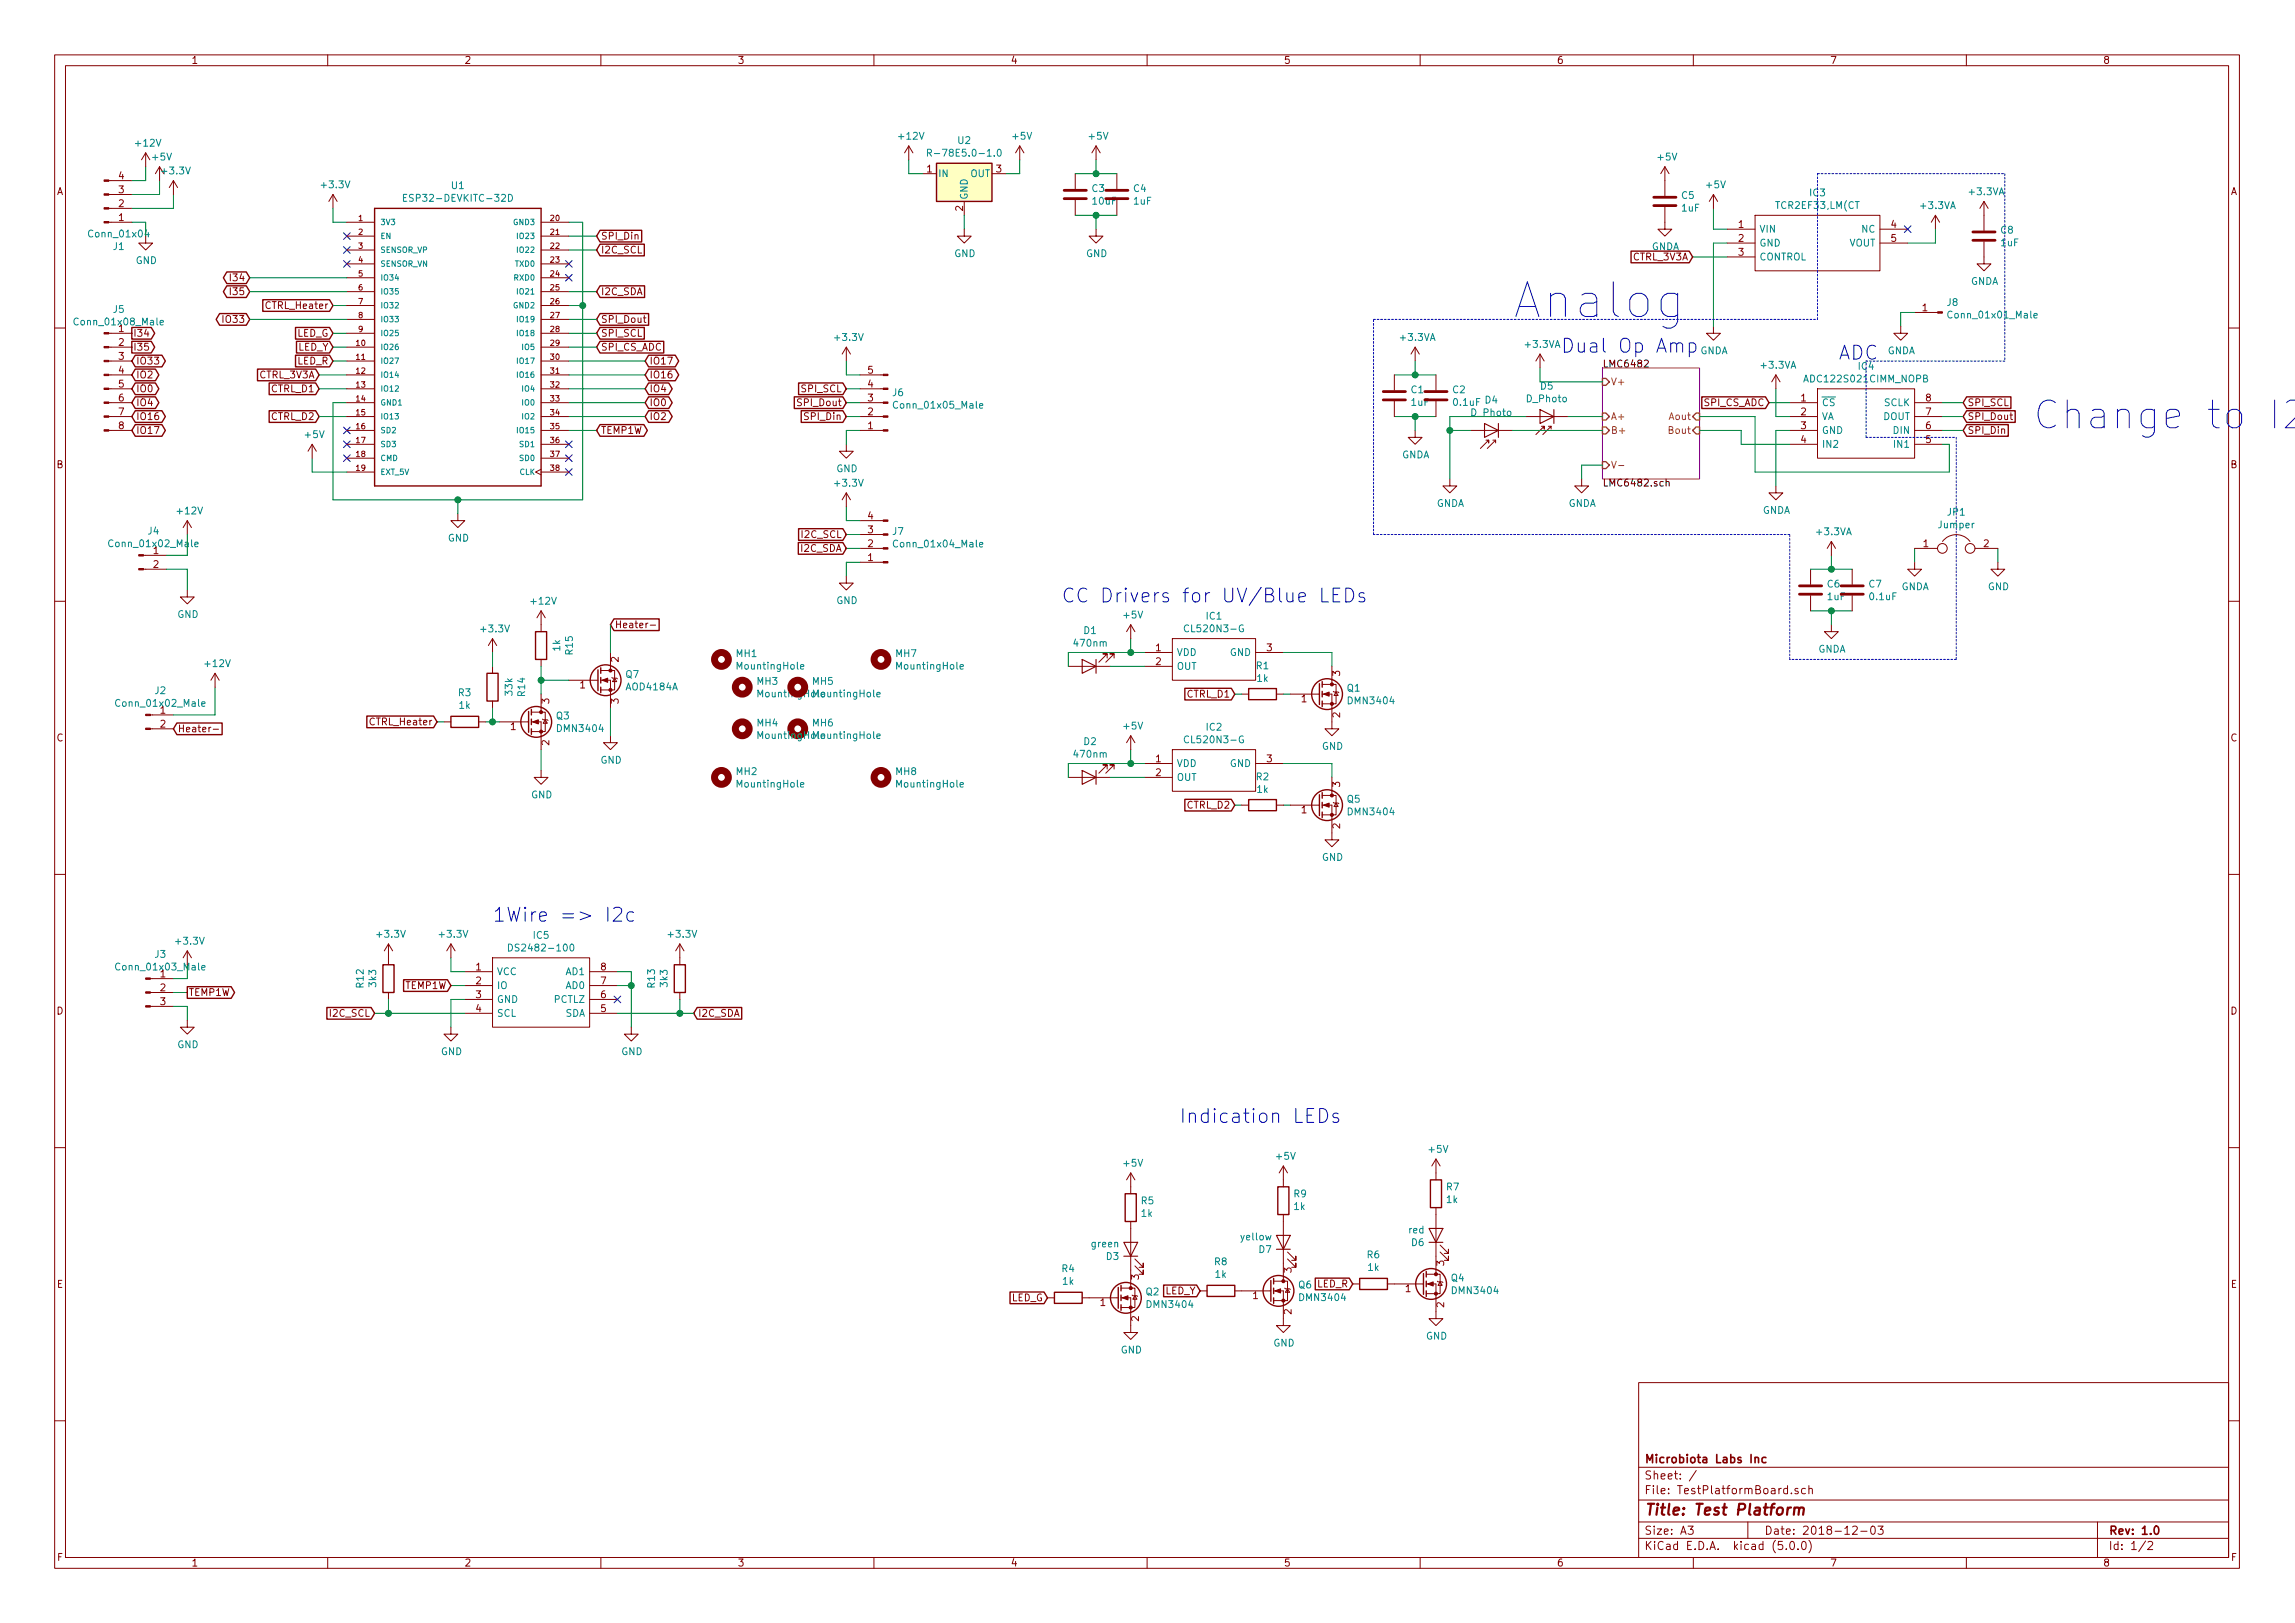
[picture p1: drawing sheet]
<svg xmlns="http://www.w3.org/2000/svg" width="420mm" height="297mm" viewBox="0 0 420 297" stroke-linecap="round" stroke-linejoin="round" font-family="sans-serif">
<defs><g id="words">
<text font-size="8.8" fill="#0000c2" x="276.9" y="58.2">Analog</text>
<text font-size="7.1" fill="#0000c2" x="372.1" y="78.5">Change to I2C p</text>
<g font-size="3.5" fill="#0000c2">
<text x="285.8" y="64.6">Dual Op Amp</text>
<text x="336.5" y="65.8">ADC</text>
<text x="194.3" y="110.3">CC Drivers for UV/Blue LEDs</text>
<text x="90.2" y="168.7">1Wire =&gt; I2c</text>
<text x="215.9" y="205.5">Indication LEDs</text>
</g>
<text font-size="2.8" fill="#840000" x="301" y="277.3">Title: Test Platform</text>
<g font-size="2.1" fill="#840000">
<text x="301" y="267.8">Microbiota Labs Inc</text>
<text x="301" y="273.5">File: TestPlatformBoard.sch</text>
<text x="301" y="270.8">Sheet: /</text>
<text x="301" y="280.9">Size: A3</text>
<text x="323" y="280.9">Date: 2018-12-03</text>
<text x="386" y="280.9">Rev: 1.0</text>
<text x="301" y="283.7">KiCad E.D.A. kicad (5.0.0)</text>
<text x="386" y="283.7">Id: 1/2</text>
</g>
<g font-size="1.8" fill="#840000">
<text x="35" y="11.7">1</text>
<text x="85" y="11.7">2</text>
<text x="135" y="11.7">3</text>
<text x="185" y="11.7">4</text>
<text x="235" y="11.7">5</text>
<text x="285" y="11.7">6</text>
<text x="335" y="11.7">7</text>
<text x="385" y="11.7">8</text>
<text x="10.4" y="35.7">A</text>
<text x="21.7" y="35.4">3</text>
<text x="21.7" y="32.8">4</text>
<text x="169.7" y="31.6">1</text>
<text x="182.4" y="31.6">3</text>
<text x="408.4" y="35.7">A</text>
<text x="21.7" y="40.4">1</text>
<text x="21.7" y="37.9">2</text>
<text x="176.3" y="38.6" transform="rotate(-90 176.3 38.6)">2</text>
<text x="318.3" y="41.7">1</text>
<text x="346.2" y="41.7">4</text>
<text x="110" y="43.9">SPI_Din</text>
<text x="110" y="46.4">I2C_SCL</text>
<text x="299" y="47.7">CTRL_3V3A</text>
<text x="318.3" y="44.3">2</text>
<text x="318.3" y="46.8">3</text>
<text x="346.2" y="44.3">5</text>
<text x="42.5" y="51.5">I34</text>
<text x="41.1" y="59.1">IO33</text>
<text x="42.5" y="54">I35</text>
<text x="49" y="56.6">CTRL_Heater</text>
<text x="110" y="59.1">SPI_Dout</text>
<text x="110" y="54">I2C_SDA</text>
<text x="351.9" y="57">1</text>
<text x="21.7" y="60.8">1</text>
<text x="21.7" y="63.3">2</text>
<text x="21.7" y="65.8">3</text>
<text x="24.4" y="61.6">I34</text>
<text x="24.4" y="64.2">I35</text>
<text x="54.3" y="61.6">LED_G</text>
<text x="54.5" y="64.2">LED_Y</text>
<text x="110" y="64.2">SPI_CS_ADC</text>
<text x="110" y="61.6">SPI_SCL</text>
<text x="21.7" y="68.4">4</text>
<text x="21.7" y="70.9">5</text>
<text x="24.9" y="66.7">IO33</text>
<text x="24.9" y="69.3">IO2</text>
<text x="24.9" y="71.8">IO0</text>
<text x="47.5" y="69.3">CTRL_3V3A</text>
<text x="49.7" y="71.8">CTRL_D1</text>
<text x="54.4" y="66.7">LED_R</text>
<text x="118.9" y="66.7">IO17</text>
<text x="118.9" y="69.3">IO16</text>
<text x="118.9" y="71.8">IO4</text>
<text x="146.8" y="71.8">SPI_SCL</text>
<text x="158.9" y="70.9">4</text>
<text x="158.9" y="68.4">5</text>
<text x="21.7" y="73.5">6</text>
<text x="21.7" y="76">7</text>
<text x="24.9" y="76.9">IO16</text>
<text x="24.9" y="74.3">IO4</text>
<text x="49.7" y="76.9">CTRL_D2</text>
<text x="118.9" y="74.3">IO0</text>
<text x="118.9" y="76.9">IO2</text>
<text x="146.3" y="74.3">SPI_Dout</text>
<text x="147.5" y="76.9">SPI_Din</text>
<text x="158.9" y="76">2</text>
<text x="158.9" y="73.5">3</text>
<text x="312" y="74.3">SPI_CS_ADC</text>
<text x="329.7" y="73.5">1</text>
<text x="329.7" y="76">2</text>
<text x="352.6" y="76">7</text>
<text x="352.6" y="73.5">8</text>
<text x="360.2" y="74.3">SPI_SCL</text>
<text x="360.2" y="76.9">SPI_Dout</text>
<text x="21.7" y="78.5">8</text>
<text x="24.9" y="79.4">IO17</text>
<text x="110" y="79.4">TEMP1W</text>
<text x="158.9" y="78.5">1</text>
<text x="329.7" y="78.5">3</text>
<text x="329.7" y="81.1">4</text>
<text x="352.6" y="81.1">5</text>
<text x="352.6" y="78.5">6</text>
<text x="360.2" y="79.4">SPI_Din</text>
<text x="10.4" y="85.7">B</text>
<text x="408.4" y="85.7">B</text>
<text x="158.9" y="95.1">4</text>
<text x="28.1" y="101.4">1</text>
<text x="146.7" y="101">I2C_SDA</text>
<text x="146.9" y="98.5">I2C_SCL</text>
<text x="158.9" y="100.1">2</text>
<text x="158.9" y="97.6">3</text>
<text x="352.1" y="100.1">1</text>
<text x="363.2" y="100.1">2</text>
<text x="28.1" y="103.9">2</text>
<text x="158.9" y="102.7">1</text>
<text x="112.5" y="115">Heater-</text>
<text x="211.6" y="119.2">1</text>
<text x="231.9" y="119.2">3</text>
<text x="106.2" y="126">1</text>
<text x="113.3" y="121.2" transform="rotate(-90 113.3 121.2)">2</text>
<text x="211.6" y="121.7">2</text>
<text x="245.3" y="123.7" transform="rotate(-90 245.3 123.7)">3</text>
<text x="29.4" y="130.6">1</text>
<text x="100.6" y="128.8" transform="rotate(-90 100.6 128.8)">3</text>
<text x="113.3" y="128.8" transform="rotate(-90 113.3 128.8)">3</text>
<text x="217.3" y="127.7">CTRL_D1</text>
<text x="238.3" y="128.5">1</text>
<text x="245.3" y="131.3" transform="rotate(-90 245.3 131.3)">2</text>
<text x="10.4" y="135.7">C</text>
<text x="29.4" y="133.2">2</text>
<text x="32.5" y="134">Heater-</text>
<text x="68" y="132.8">CTRL_Heater</text>
<text x="93.5" y="133.6">1</text>
<text x="100.6" y="136.4" transform="rotate(-90 100.6 136.4)">2</text>
<text x="408.4" y="135.7">C</text>
<text x="211.6" y="139.5">1</text>
<text x="211.6" y="142">2</text>
<text x="231.9" y="139.5">3</text>
<text x="217.3" y="148">CTRL_D2</text>
<text x="238.3" y="148.9">1</text>
<text x="245.3" y="144" transform="rotate(-90 245.3 144)">3</text>
<text x="245.3" y="151.6" transform="rotate(-90 245.3 151.6)">2</text>
<text x="29.4" y="178.9">1</text>
<text x="87.1" y="177.6">1</text>
<text x="110" y="177.6">8</text>
<text x="10.4" y="185.7">D</text>
<text x="29.4" y="181.4">2</text>
<text x="29.4" y="184">3</text>
<text x="34.5" y="182.3">TEMP1W</text>
<text x="74.2" y="181">TEMP1W</text>
<text x="87.1" y="180.1">2</text>
<text x="87.1" y="182.7">3</text>
<text x="87.1" y="185.2">4</text>
<text x="110" y="185.2">5</text>
<text x="110" y="182.7">6</text>
<text x="110" y="180.1">7</text>
<text x="408.4" y="185.7">D</text>
<text x="60.6" y="186.1">I2C_SCL</text>
<text x="127.8" y="186.1">I2C_SDA</text>
<text x="236.4" y="232.9" transform="rotate(-90 236.4 232.9)">3</text>
<text x="264.4" y="231.7" transform="rotate(-90 264.4 231.7)">3</text>
<text x="10.4" y="235.7">E</text>
<text x="185.1" y="238.2">LED_G</text>
<text x="201.4" y="239">1</text>
<text x="208.5" y="234.2" transform="rotate(-90 208.5 234.2)">3</text>
<text x="229.4" y="237.8">1</text>
<text x="257.3" y="236.5">1</text>
<text x="264.4" y="239.3" transform="rotate(-90 264.4 239.3)">2</text>
<text x="408.4" y="235.7">E</text>
<text x="208.5" y="241.8" transform="rotate(-90 208.5 241.8)">2</text>
<text x="236.4" y="240.5" transform="rotate(-90 236.4 240.5)">2</text>
<text x="10.5" y="285.7">F</text>
<text x="35" y="286.7">1</text>
<text x="85" y="286.7">2</text>
<text x="135" y="286.7">3</text>
<text x="185" y="286.7">4</text>
<text x="235" y="286.7">5</text>
<text x="285" y="286.7">6</text>
<text x="335" y="286.7">7</text>
<text x="385" y="286.7">8</text>
<text x="408.5" y="285.7">F</text>
</g>
<g font-size="1.8" fill="#008484">
<text x="25" y="26.8">+12V</text>
<text x="28" y="29.4">+5V</text>
<text x="164.7" y="25.6">+12V</text>
<text x="171.3" y="28.7">R-78E5.0-1.0</text>
<text x="175.4" y="26.4">U2</text>
<text x="185.5" y="25.6">+5V</text>
<text x="199.4" y="25.6">+5V</text>
<text x="303.6" y="29.4">+5V</text>
<text x="29.8" y="31.9">+3.3V</text>
<text x="59" y="34.5">+3.3V</text>
<text x="82.7" y="34.6">U1</text>
<text x="171.7" y="32.4">IN</text>
<text x="177.6" y="32.4">OUT</text>
<text x="199.9" y="35.1">C3</text>
<text x="207.6" y="35.1">C4</text>
<text x="312.5" y="34.5">+5V</text>
<text x="331.4" y="35.9">IC3</text>
<text x="360.6" y="35.7">+3.3VA</text>
<text x="75" y="36.9">ESP32-DEVKITC-32D</text>
<text x="177.2" y="36.6" transform="rotate(-90 177.2 36.6)">GND</text>
<text x="200.1" y="37.5">10uF</text>
<text x="207.6" y="37.5">1uF</text>
<text x="307.9" y="36.4">C5</text>
<text x="307.9" y="38.7">1uF</text>
<text x="325.3" y="38.2">TCR2EF33,LM(CT</text>
<text x="351.7" y="38.3">+3.3VA</text>
<text x="16.5" y="43.4">Conn_01x04</text>
<text x="20.8" y="45.8">J1</text>
<text x="174.7" y="47.1">GND</text>
<text x="198.8" y="47.1">GND</text>
<text x="302.3" y="45.8">GNDA</text>
<text x="322.1" y="42.6">VIN</text>
<text x="322.1" y="45.1">GND</text>
<text x="322.1" y="47.7">CONTROL</text>
<text x="338.5" y="45.1">VOUT</text>
<text x="340.8" y="42.6">NC</text>
<text x="366.3" y="42.8">C8</text>
<text x="366.3" y="45.1">1uF</text>
<text x="24.8" y="48.3">GND</text>
<text x="360.8" y="52.1">GNDA</text>
<text x="14.1" y="59.5">Conn_01x08_Male</text>
<text x="20.8" y="57.3">J5</text>
<text x="356.5" y="56">J8</text>
<text x="357.1" y="58.3">Conn_01x01_Male</text>
<text x="153" y="62.4">+3.3V</text>
<text x="256.5" y="62.4">+3.3VA</text>
<text x="279.3" y="63.7">+3.3VA</text>
<text x="311.2" y="64.8">GNDA</text>
<text x="345.5" y="64.8">GNDA</text>
<text x="258.4" y="72">C1</text>
<text x="266" y="72">C2</text>
<text x="282.1" y="71.3">D5</text>
<text x="322.5" y="67.5">+3.3VA</text>
<text x="330.8" y="70">ADC122S021CIMM_NOPB</text>
<text x="340.3" y="67.7">IC4</text>
<text x="163.4" y="72.5">J6</text>
<text x="164.1" y="74.8">Conn_01x05_Male</text>
<text x="258.4" y="74.3">1uF</text>
<text x="266.2" y="74.3">0.1uF D4</text>
<text x="269.4" y="76.2">D_Photo</text>
<text x="279.6" y="73.6">D_Photo</text>
<text x="333.5" y="74.3">CS</text>
<text x="333.5" y="76.9">VA</text>
<text x="344.8" y="76.9">DOUT</text>
<text x="344.9" y="74.3">SCLK</text>
<text x="55.9" y="80.2">+5V</text>
<text x="256.6" y="83.9">GNDA</text>
<text x="333.5" y="79.4">GND</text>
<text x="333.5" y="82">IN2</text>
<text x="346.7" y="79.4">DIN</text>
<text x="347" y="82">IN1</text>
<text x="153" y="89.1">+3.3V</text>
<text x="153.1" y="86.4">GND</text>
<text x="32.6" y="94.1">+12V</text>
<text x="263" y="92.8">GNDA</text>
<text x="287.1" y="92.8">GNDA</text>
<text x="322.7" y="94">GNDA</text>
<text x="356.6" y="94.4">JP1</text>
<text x="20.4" y="100.1">Conn_01x02_Male</text>
<text x="27.1" y="97.8">J4</text>
<text x="82" y="99.1">GND</text>
<text x="163.4" y="97.9">J7</text>
<text x="164.1" y="100.2">Conn_01x04_Male</text>
<text x="332.7" y="98">+3.3VA</text>
<text x="354.9" y="96.7">Jumper</text>
<text x="334.6" y="107.5">C6</text>
<text x="342.2" y="107.5">C7</text>
<text x="32.5" y="113.1">GND</text>
<text x="97.4" y="110.7">+12V</text>
<text x="153.1" y="110.6">GND</text>
<text x="205.8" y="113.2">+5V</text>
<text x="220.9" y="113.4">IC1</text>
<text x="334.6" y="109.8">1uF</text>
<text x="342.4" y="109.8">0.1uF</text>
<text x="348.1" y="108">GNDA</text>
<text x="363.9" y="108">GND</text>
<text x="88.2" y="115.7">+3.3V</text>
<text x="102.6" y="119.1" transform="rotate(-90 102.6 119.1)">1k</text>
<text x="104.9" y="119.8" transform="rotate(-90 104.9 119.8)">R15</text>
<text x="196.8" y="118.3">470nm</text>
<text x="198.5" y="116">D1</text>
<text x="217.5" y="115.7">CL520N3-G</text>
<text x="332.8" y="119.4">GNDA</text>
<text x="37.7" y="122.1">+12V</text>
<text x="114.6" y="124.1">Q7</text>
<text x="134.8" y="120.3">MH1</text>
<text x="135.2" y="122.5">MountingHole</text>
<text x="138.6" y="125.3">MH3</text>
<text x="148.8" y="125.3">MH5</text>
<text x="164" y="120.3">MH7</text>
<text x="164.4" y="122.5">MountingHole</text>
<text x="215.4" y="120.1">VDD</text>
<text x="215.4" y="122.6">OUT</text>
<text x="225.2" y="120.1">GND</text>
<text x="230" y="122.5">R1</text>
<text x="230.2" y="124.8">1k</text>
<text x="21.7" y="129.3">Conn_01x02_Male</text>
<text x="28.4" y="127">J2</text>
<text x="83.9" y="127.4">R3</text>
<text x="84.1" y="129.7">1k</text>
<text x="93.8" y="127.2" transform="rotate(-90 93.8 127.2)">33k</text>
<text x="96.1" y="127.4" transform="rotate(-90 96.1 127.4)">R14</text>
<text x="101.9" y="131.7">Q3</text>
<text x="114.8" y="126.4">AOD4184A</text>
<text x="139" y="127.6">MountingHoleMountingHole</text>
<text x="246.7" y="126.6">Q1</text>
<text x="247" y="128.9">DMN3404</text>
<text x="102.3" y="134">DMN3404</text>
<text x="138.6" y="133">MH4</text>
<text x="139" y="135.2">MountingHoleMountingHole</text>
<text x="148.8" y="133">MH6</text>
<text x="198.5" y="136.4">D2</text>
<text x="205.8" y="133.5">+5V</text>
<text x="217.5" y="136">CL520N3-G</text>
<text x="220.9" y="133.7">IC2</text>
<text x="242" y="137.2">GND</text>
<text x="109.9" y="139.8">GND</text>
<text x="134.8" y="141.8">MH2</text>
<text x="164" y="141.8">MH8</text>
<text x="196.8" y="138.7">470nm</text>
<text x="215.4" y="140.4">VDD</text>
<text x="215.4" y="142.9">OUT</text>
<text x="225.2" y="140.4">GND</text>
<text x="230" y="142.8">R2</text>
<text x="97.2" y="146.1">GND</text>
<text x="135.2" y="144.1">MountingHole</text>
<text x="164.4" y="144.1">MountingHole</text>
<text x="230.2" y="145.1">1k</text>
<text x="246.7" y="146.9">Q5</text>
<text x="247" y="149.2">DMN3404</text>
<text x="242" y="157.5">GND</text>
<text x="32.3" y="172.9">+3.3V</text>
<text x="69.2" y="171.6">+3.3V</text>
<text x="80.6" y="171.6">+3.3V</text>
<text x="97.7" y="171.8">IC5</text>
<text x="122.5" y="171.6">+3.3V</text>
<text x="21.7" y="177.6">Conn_01x03_Male</text>
<text x="28.4" y="175.3">J3</text>
<text x="90.9" y="178.5">VCC</text>
<text x="94.1" y="174.1">DS2482-100</text>
<text x="103.7" y="178.5">AD1</text>
<text x="66.6" y="180.7" transform="rotate(-90 66.6 180.7)">R12</text>
<text x="68.9" y="180.6" transform="rotate(-90 68.9 180.6)">3k3</text>
<text x="90.9" y="181">IO</text>
<text x="90.9" y="183.6">GND</text>
<text x="101.5" y="183.6">PCTLZ</text>
<text x="103.7" y="181">AD0</text>
<text x="119.9" y="180.7" transform="rotate(-90 119.9 180.7)">R13</text>
<text x="122.2" y="180.6" transform="rotate(-90 122.2 180.6)">3k3</text>
<text x="32.5" y="191.8">GND</text>
<text x="90.9" y="186.1">SCL</text>
<text x="103.5" y="186.1">SDA</text>
<text x="80.7" y="193.1">GND</text>
<text x="113.7" y="193.1">GND</text>
<text x="205.8" y="213.5">+5V</text>
<text x="233.7" y="212.3">+5V</text>
<text x="261.7" y="211">+5V</text>
<text x="209" y="220.4">R5</text>
<text x="236.9" y="219.1">R9</text>
<text x="236.9" y="221.4">1k</text>
<text x="264.8" y="217.9">R7</text>
<text x="264.9" y="220.2">1k</text>
<text x="209" y="222.7">1k</text>
<text x="227.3" y="227">yellow</text>
<text x="257.9" y="225.7">red</text>
<text x="194.4" y="232.8">R4</text>
<text x="199.9" y="228.3">green</text>
<text x="202.6" y="230.6">D3</text>
<text x="222.4" y="231.6">R8</text>
<text x="222.5" y="233.9">1k</text>
<text x="230.5" y="229.3">D7</text>
<text x="250.3" y="230.3">R6</text>
<text x="250.5" y="232.6">1k</text>
<text x="258.4" y="228.1">D6</text>
<text x="194.6" y="235.1">1k</text>
<text x="209.8" y="237.1">Q2 LED_Y</text>
<text x="210.2" y="239.4">DMN3404</text>
<text x="237.8" y="235.8">Q6 LED_R</text>
<text x="238.2" y="238.1">DMN3404</text>
<text x="265.7" y="234.5">Q4</text>
<text x="266.1" y="236.8">DMN3404</text>
<text x="261.1" y="245.2">GND</text>
<text x="205.2" y="247.7">GND</text>
<text x="233.1" y="246.4">GND</text>
</g>
<g font-size="1.8">
<text x="293.4" y="67.2">LMC6482</text>
<text x="293.4" y="89">LMC6482.sch</text>
</g>
<g font-size="1.8" fill="#848400">
<text x="294.9" y="70.5">V+</text>
<text x="294.9" y="76.9">A+</text>
<text x="305.6" y="76.9">Aout</text>
<text x="294.9" y="79.4">B+</text>
<text x="305.6" y="79.4">Bout</text>
</g>
<g font-size="1.4" fill="#840000">
<text x="65.7" y="40.4">1</text>
<text x="100.8" y="40.4">20</text>
<text x="65.7" y="43">2</text>
<text x="65.7" y="45.5">3</text>
<text x="100.8" y="43">21</text>
<text x="100.8" y="45.5">22</text>
<text x="65.7" y="48.1">4</text>
<text x="65.7" y="50.6">5</text>
<text x="65.7" y="53.1">6</text>
<text x="100.8" y="48.1">23</text>
<text x="100.8" y="50.6">24</text>
<text x="100.8" y="53.1">25</text>
<text x="65.7" y="55.7">7</text>
<text x="65.7" y="58.2">8</text>
<text x="100.8" y="55.7">26</text>
<text x="100.8" y="58.2">27</text>
<text x="65.3" y="63.3">10</text>
<text x="65.3" y="65.8">11</text>
<text x="65.7" y="60.8">9</text>
<text x="100.8" y="60.8">28</text>
<text x="100.8" y="63.3">29</text>
<text x="100.8" y="65.8">30</text>
<text x="65.3" y="68.4">12</text>
<text x="65.3" y="70.9">13</text>
<text x="100.8" y="68.4">31</text>
<text x="100.8" y="70.9">32</text>
<text x="65.3" y="73.5">14</text>
<text x="65.3" y="76">15</text>
<text x="100.8" y="73.5">33</text>
<text x="100.8" y="76">34</text>
<text x="65.3" y="78.5">16</text>
<text x="65.3" y="81.1">17</text>
<text x="65.3" y="83.6">18</text>
<text x="100.8" y="78.5">35</text>
<text x="100.8" y="81.1">36</text>
<text x="100.8" y="83.6">37</text>
<text x="65.3" y="86.2">19</text>
<text x="100.8" y="86.2">38</text>
</g>
<g font-size="1.4" fill="#008484">
<text x="69.6" y="41.2">3V3</text>
<text x="94.1" y="41.2">GND3</text>
<text x="69.6" y="43.7">EN</text>
<text x="69.6" y="46.3">SENSOR_VP</text>
<text x="95" y="43.7">IO23</text>
<text x="95" y="46.3">IO22</text>
<text x="69.6" y="48.8">SENSOR_VN</text>
<text x="69.6" y="51.3">IO34</text>
<text x="69.6" y="53.9">IO35</text>
<text x="94.3" y="51.3">RXD0</text>
<text x="94.4" y="48.8">TXD0</text>
<text x="95" y="53.9">IO21</text>
<text x="69.6" y="56.4">IO32</text>
<text x="69.6" y="59">IO33</text>
<text x="94.1" y="56.4">GND2</text>
<text x="95" y="59">IO19</text>
<text x="69.6" y="64">IO26</text>
<text x="69.6" y="61.5">IO25</text>
<text x="95" y="61.5">IO18</text>
<text x="95.8" y="64">IO5</text>
<text x="69.6" y="66.6">IO27</text>
<text x="69.6" y="69.1">IO14</text>
<text x="69.6" y="71.7">IO12</text>
<text x="95" y="66.6">IO17</text>
<text x="95" y="69.1">IO16</text>
<text x="95.8" y="71.7">IO4</text>
<text x="69.6" y="74.2">GND1</text>
<text x="69.6" y="76.7">IO13</text>
<text x="95.8" y="74.2">IO0</text>
<text x="95.8" y="76.7">IO2</text>
<text x="69.6" y="79.3">SD2</text>
<text x="69.6" y="81.8">SD3</text>
<text x="95" y="79.3">IO15</text>
<text x="95.3" y="81.8">SD1</text>
<text x="69.6" y="84.4">CMD</text>
<text x="69.6" y="86.9">EXT_5V</text>
<text x="95.1" y="86.9">CLK</text>
<text x="95.3" y="84.4">SD0</text>
</g>
</g></defs>
<g fill="none" stroke="#840000" stroke-width=".18">
<path d="M10 10h400v277h-400zM12 12h396v273.1h-396zM60 10v2M110 10v2M160 10v2M210 10v2M260 10v2M310 10v2M360 10v2M19.9 33.1h4.2M19.9 35.6h4.2M19.9 38.1h4.2"/>
<path d="M26.7 28l-.8 1.2M26.7 28v2.5M26.7 28l.7 1.2M29.2 30.5l-.8 1.3M29.2 30.5v2.6M29.2 30.5l.8 1.3M31.7 33.1l-.7 1.2M31.7 33.1v2.5M31.7 33.1l.8 1.2M61 35.6l-.8 1.3M61 35.6v2.5M61 35.6l.7 1.3"/>
<path d="M166.4 26.7l-.8 1.3M166.4 26.7v2.5M166.4 26.7l.7 1.3M168.9 31.8h2.5M176.5 36.9v2.5M181.6 31.8h2.5M186.7 26.7l-.8 1.3M186.7 26.7v2.5M186.7 26.7l.8 1.3M196.8 31.8v2.8M196.8 36.6v2.8M200.7 26.7l-.8 1.3"/>
<path d="M200.7 26.7v2.5M200.7 26.7l.7 1.3M204.5 31.8v2.8M204.5 36.6v2.8M304.8 37.9v4h1.3l-1.3 1.3-1.3-1.3h1.3M304.8 30.5v5.4M304.8 30.5l-.8 1.3M304.8 30.5l.8 1.3M313.7 35.6l-.8 1.3M313.7 35.6v2.5M313.7 35.6l.8 1.3M321.3 39.4h22.9v10.2h-22.9z"/>
<path d="M354.3 39.4l-.7 1.3M354.3 39.4v2.5M354.3 39.4l.8 1.3M363.2 36.9v5.3M363.2 36.9l-.7 1.2M363.2 36.9l.8 1.2M19.9 40.7h4.2M26.7 43.2v1.3h1.2l-1.2 1.3-1.3-1.3h1.3M63.5 40.7h5.1M63.5 43.2h5.1M63.5 45.8h5.1M63.5 48.3h5.1"/>
<path d="M63.5 50.8h5.1M63.5 53.4h5.1M63.5 55.9h5.1M63.5 58.5h5.1M99.1 40.7h5M99.1 43.2h5M99.1 45.8h5M99.1 48.3h5M99.1 50.8h5M99.1 53.4h5M99.1 55.9h5M99.1 58.5h5"/>
<path d="M117.8 58.2h.5M118 57.7v1.1l.3 .2M176.5 41.9v1.3h1.3l-1.3 1.3-1.2-1.3h1.2M200.7 41.9v1.3h1.2l-1.2 1.3-1.3-1.3h1.3M313.7 59.7v1.3h1.3l-1.3 1.3-1.3-1.3h1.3M316.2 41.9h5.1M316.2 44.5h5.1M316.2 47h5.1M344.2 41.9h5M344.2 44.5h5M348 59.7v1.3h1.2l-1.2 1.3-1.3-1.3h1.3M350.5 57.2h4.2"/>
<path d="M363.2 44.2v4.1h1.3l-1.3 1.3-1.3-1.3h1.3M10 60h2M19.9 76.2h4.2M19.9 78.8h4.2M19.9 73.7h4.2M19.9 63.5h4.2M19.9 66.1h4.2M19.9 68.6h4.2M19.9 71.2h4.2M19.9 61h4.2M63.5 76.2h5.1M63.5 78.8h5.1"/>
<path d="M63.5 73.7h5.1M63.5 63.5h5.1M63.5 66.1h5.1M63.5 68.6h5.1M63.5 71.2h5.1M63.5 61h5.1M99.1 76.2h5M99.1 78.8h5M99.1 73.7h5M99.1 63.5h5M99.1 66.1h5M99.1 68.6h5"/>
<path d="M99.1 71.2h5M99.1 61h5M154.9 63.5l-.7 1.3M154.9 63.5v2.6M154.9 63.5l.8 1.3M157.5 76.2h4.2M157.5 78.8h4.2M157.5 73.7h4.2M157.5 68.6h4.2M157.5 71.2h4.2M255.3 68.6v2.8M255.3 73.4v2.8"/>
<path d="M259.1 78.8v1.2h1.2l-1.2 1.3-1.3-1.3h1.3M259.1 63.5l-.8 1.3M259.1 63.5v2.6M259.1 63.5l.7 1.3M262.9 68.6v2.8M262.9 73.4v2.8M269.2 78.8h7.7M279.4 76.2h7.6M281.9 64.8l-.7 1.3M281.9 64.8v2.5M281.9 64.8l.8 1.3M282.2 78h.5v.5v-.5l-1.5 1.5"/>
<path d="M283.5 78h.5M284 78.5v-.5l-1.6 1.5M325.1 68.6l-.7 1.3M325.1 68.6v2.6M325.1 68.6l.8 1.3M327.7 76.2h5M327.7 78.8h5M327.7 73.7h5M332.7 71.2h17.8v12.7h-17.8zM350.5 76.2h5.1M350.5 78.8h5.1M350.5 73.7h5.1"/>
<path d="M368 76h.5M368.1 75.5v1.1l.4 .2M408 60h2M34.3 95.3v2.5M34.3 95.3l-.8 1.3M34.3 95.3l.8 1.3M57.1 81.3l-.7 1.3M57.1 81.3v2.6M57.1 81.3l.8 1.3M63.5 81.3h5.1M63.5 83.9h5.1M63.5 86.4h5.1"/>
<path d="M83.8 94v1.3h1.3l-1.3 1.3-1.3-1.3h1.3M99.1 85.9l-1.1 .5 1.1 .5M99.1 81.3h5M99.1 83.9h5M99.1 86.4h5M154.9 81.3v1.3h1.3l-1.3 1.3-1.2-1.3h1.2M154.9 90.2v2.5M154.9 90.2l-.7 1.3M154.9 90.2l.8 1.3M157.5 95.3h4.2M157.5 97.8h4.2M265.4 87.7v1.2h1.3l-1.3 1.3-1.2-1.3h1.2"/>
<path d="M272 80.6h.5v.5v-.5l-1.5 1.5M273.3 80.6h.5M273.8 81.1v-.5l-1.5 1.5M289.6 87.7v1.2h1.2l-1.2 1.3-1.3-1.3h1.3M325.1 88.9v1.3h1.3l-1.3 1.3-1.3-1.3h1.3M327.7 81.3h5M335.3 99.1l-.8 1.3M335.3 99.1v2.5M335.3 99.1l.7 1.3M350.5 81.3h5.1M355.6 99.1a3.2 3.2 0 0 1 5.1 0M10 110h2"/>
<path d="M26.3 104.2h4.2M26.3 101.6h4.2M34.3 108v1.3h1.3l-1.3 1.2-1.3-1.2h1.3M90.2 116.9v2.5M90.2 116.9l-.8 1.2M90.2 116.9l.7 1.2M99.1 111.8v3.8M99.1 111.8l-.8 1.3M99.1 111.8l.7 1.3M111.8 119.4v3.3M119 114.4h1M154.9 105.4v1.3h1.3l-1.3 1.3-1.2-1.3h1.2"/>
<path d="M157.5 100.4h4.2M157.5 102.9h4.2M207 114.3v2.6M207 114.3l-.8 1.3M207 114.3l.8 1.3M209.5 119.4h5.1M214.6 116.9h15.3v7.6h-15.3zM229.9 119.4h5M331.5 104.2v2.8M331.5 109v2.8M335.3 114.3v1.3h1.2l-1.2 1.3-1.3-1.3h1.3M339.1 104.2v2.8"/>
<path d="M339.1 109v2.8M350.5 102.9v1.3h1.3l-1.3 1.2-1.3-1.2h1.3M350.5 100.4h4.2M361.6 100.4h4.2M365.8 102.9v1.3h1.2l-1.2 1.2-1.3-1.2h1.3M408 110h2M27.5 133.4h4.2M27.5 130.8h4.2M39 133.5h1M39.4 123.2l-.8 1.3M39.4 123.2v2.6M39.4 123.2l.7 1.3"/>
<path d="M81.3 132.1h1.2M87.6 132.1h1.3M90.2 122v1.2M90.2 128.3v1.3M91.4 132.1h5.1M96.6 132.1h.2M97.3 132.1h1.8v5.1M97.3 130.3h1.8M99.1 130.3h.7v3.6h-2.5M99.1 120.7v1.3M99.1 127v3.3M99.3 131.6l.1 .1h.8l.1 .2"/>
<path d="M99.8 131.7l.4 .7h-.8zM104.1 124.5h5.1M109.3 124.5h.2M110 124.5h1.8v5.1M110 122.7h1.8M111.8 122.7h.7v3.6h-2.5M111.8 134.7v1.2h1.2l-1.2 1.3-1.3-1.3h1.3M112 124l.1 .1h.8l.1 .1M112.5 124.1l.4 .7h-.8zM195.6 122h7.6M202.7 120.4v-.7h-.8h.8l-1.5 1.5M204 120.4v-.7h-.8h.8l-1.6 1.5"/>
<path d="M207 134.7v2.5M207 134.7l-.8 1.2M207 134.7l.8 1.2M209.5 139.7h5.1M209.5 122h5.1M214.6 137.2h15.3v7.6h-15.3zM227.3 127h1.3M229.9 139.7h5M233.7 127h1.2M236.2 127h5.1M241.4 127h.2M242.1 127h1.7v6.4h1.3l-1.3 1.3-1.2-1.3h1.2"/>
<path d="M242.1 125.3h1.7M243.8 125.3h.8v3.5h-2.5M243.8 122v3.3M244.1 126.5l.1 .2h.8l.1 .1M244.6 126.7l.4 .6h-.8zM99.1 141v1.3h1.2l-1.2 1.2-1.3-1.2h1.3M195.6 142.3h7.6M202.7 140.8v-.8h-.8h.8l-1.5 1.5M204 140.8v-.8h-.8h.8l-1.6 1.5M209.5 142.3h5.1M227.3 147.4h1.3M233.7 147.4h1.2"/>
<path d="M236.2 147.4h5.1M241.4 147.4h.2M242.1 147.4h1.7v6.3h1.3l-1.3 1.3-1.2-1.3h1.2M242.1 145.6h1.7M243.8 145.6h.8v3.5h-2.5M243.8 142.3v3.3M244.1 146.8l.1 .2h.8l.1 .1M244.6 147l.4 .6h-.8zM10 160h2M27.5 179.1h4.2M34.3 174l-.8 1.3M34.3 174v2.6"/>
<path d="M34.3 174l.8 1.3M71.1 172.8v3.8M71.1 172.8l-.7 1.2M71.1 172.8l.8 1.2M82.5 172.8l-.7 1.2M82.5 172.8v2.5M82.5 172.8l.8 1.2M85.1 177.8h5.1M90.2 175.3h17.7v12.7h-17.7zM107.9 177.8h5.1M124.5 172.8v3.8M124.5 172.8l-.8 1.2"/>
<path d="M124.5 172.8l.7 1.2M408 160h2M27.5 184.2h4.2M27.5 181.6h4.2M34.3 186.7v1.3h1.3l-1.3 1.3-1.3-1.3h1.3M71.1 181.6v1.3M82.5 188v1.3h1.3l-1.3 1.2-1.2-1.2h1.2M85.1 180.4h5.1M85.1 182.9h5.1M85.1 185.5h5.1M107.9 180.4h5.1M107.9 182.9h5.1"/>
<path d="M107.9 185.5h5.1M115.6 188v1.3h1.2l-1.2 1.2-1.3-1.2h1.3M124.5 181.6v1.3M10 210h2M207 214.7v3.8M207 214.7l-.8 1.2M207 214.7l.8 1.2M234.9 213.4v3.8M234.9 213.4l-.7 1.3M234.9 213.4l.8 1.3M262.9 212.1v3.8M262.9 212.1l-.8 1.3"/>
<path d="M262.9 212.1l.8 1.3M408 210h2M191.8 237.5h1.2M198.1 237.5h6.4M204.5 237.5h.2M205.2 237.5h1.8v6.4h1.3l-1.3 1.2-1.3-1.2h1.3M205.2 235.7h1.8M207 235.7h.8v3.6h-2.6M207 223.6v12.1M207.3 237l.1 .1h.8l.1 .2M207.8 231.7l1.5 1.5v-.8v.8h-.8M207.8 230.4l1.5 1.5v-.7v.7h-.8"/>
<path d="M207.8 237.1l.4 .7h-.8zM219.7 236.3h1.3M226.1 236.3h6.3M232.5 236.3h.2M233.2 236.3h1.7v6.3h1.3l-1.3 1.3-1.2-1.3h1.2M233.2 234.5h1.7M234.9 234.5h.8v3.5h-2.5M234.9 222.3v12.2M235.2 235.7l.1 .2h.8l.1 .1M235.7 230.4l1.5 1.5v-.7v.7h-.7M235.7 229.1l1.5 1.6v-.8v.8h-.7M235.7 235.9l.4 .6h-.8z"/>
<path d="M247.6 235h1.3M254 235h6.3M260.4 235h.2M261.1 235h1.8v6.3h1.3l-1.3 1.3-1.3-1.3h1.3M261.1 233.2h1.8M262.9 233.2h.8v3.6h-2.6M262.9 221v12.2M263.1 234.5l.2 .1h.7l.2 .1M263.7 229.1l1.5 1.6v-.8v.8h-.8M263.7 227.9l1.5 1.5v-.8v.8h-.8M263.7 234.6l.3 .6h-.7zM300 253h108v32.1h-108z"/>
<path d="M10 260h2M300 278.5h108M300 274.5h108M300 268.5h108M309 279.3h1l-.5 .6 .4 .1v.7l-.2 .1-.7-.1M310.5 269.1l-1.2 2M320 278.5v3M328 273.3v.1M329.2 272.5l-.4-.1-.2 .2 .1 .2 .5 .2v.3h-.6M330.5 272.5l-.4-.1-.3 .3 .1 .6h.6M331.2 272.5l.2-.1 .3 .1 .1 .9M331.2 271.9v1.5"/>
<path d="M339.2 279.5l.6-.2 .2 .4-.9 1.1h.9M342.6 279.5l.4-.2a.94 .94 0 0 1 0 1.5 .82 .82 0 0 1-.4-1.3zM343.8 279.3h1l-.6 .6 .5 .1v.7l-.3 .1-.6-.1M384 278.5v6.6M408 260h2M60 285.1v1.9M110 285.1v1.9M160 285.1v1.9M210 285.1v1.9M260 285.1v1.9M300 281.5h108M310 285.1v1.9"/>
<path d="M327 283.5v.1M327.8 282.3l.2-.2a.86 .86 0 0 1 .2 1.5 .79 .79 0 0 1-.4-1.3zM329.2 283.5v.1M329.9 282.3l.4-.2a.94 .94 0 0 1 0 1.5 .82 .82 0 0 1-.4-1.3zM331.2 281.9a1.71 1.71 0 0 1 0 2.3M340.7 280.2h1.1M360 285.1v1.9M392.8 282l-1.3 2M393.2 282.3l.6-.2 .3 .4-.9 1.1h.9"/>
<circle cx="355.6" cy="100.4" r=".89"/>
<circle cx="360.7" cy="100.4" r=".89"/>
</g>
<path d="M321.3 266.8h.1a.37 .37 0 0 1 .5 .1v.8M321.3 266.7v1M323.3 266.8l-.4-.1-.3 .3 .1 .6 .2 .1 .4-.1M394.5 279.5l.2-.2a.81 .81 0 0 1 .6 .6 .81 .81 0 0 1-.3 .8l-.1 .1a.79 .79 0 0 1-.4-1.3z" fill="none" stroke="#840000" stroke-width=".3"/>
<path d="M327.9 275.9a.5 .5 0 0 0-.6 .4M328.5 276.1l.4-.2 .4 .1v1.2M328.5 275.9l-.1 1.3M329.4 276.2l.3-.3 .5 .1-.1 1.2" fill="none" stroke="#840000" stroke-width=".41"/>
<path d="M171.4 29.9h10.2v7h-10.2z" fill="#ffffc2" stroke="#ffffc2" stroke-width=".18"/>
<g fill="none" stroke="#840000" stroke-width=".25">
<path d="M68.6 38.1h30.5v50.8h-30.5zM171.4 29.9h10.2v7h-10.2zM24.1 59.9h3.6l.6 1.1-.6 1.1h-3.6zM40.2 57.4h4.9l.6 1.1-.6 1h-4.9l-.6-1zM41.5 52.3h3.6l.6 1.1-.6 1h-3.6l-.6-1zM41.5 49.8h3.6l.6 1-.6 1.1h-3.6l-.6-1.1zM48.1 54.8h12.2l.7 1.1-.7 1.1h-12.2zM54.1 59.9h6.2l.7 1.1-.7 1.1h-6.2zM109.9 59.9h8.1v2.2h-8.1l-.7-1.1zM109.9 57.4h8.8v2.1h-8.8l-.7-1zM109.9 42.1h7.6v2.2h-7.6l-.7-1.1zM109.9 44.7h8.1v2.1h-8.1l-.7-1z"/>
<path d="M109.9 52.3h8.1v2.1h-8.1l-.7-1zM298.6 46h10.6l.7 1-.7 1.1h-10.6zM24.1 62.5h3.6l.6 1-.6 1.1h-3.6zM24.8 65h4.8l.7 1.1-.7 1h-4.8l-.7-1zM24.8 77.7h4.8l.7 1.1-.7 1h-4.8l-.7-1zM24.8 75.2h4.8l.7 1-.7 1.1h-4.8l-.7-1.1zM24.8 72.6h3.6l.7 1.1-.7 1.1h-3.6l-.7-1.1zM24.8 67.5h3.6l.7 1.1-.7 1.1h-3.6l-.7-1.1zM24.8 70.1h3.6l.7 1.1-.7 1h-3.6l-.7-1zM47.1 67.5h10.7l.6 1.1-.6 1.1h-10.7zM49.3 70.1h8.5l.6 1.1-.6 1h-8.5zM49.3 75.2h8.5l.6 1-.6 1.1h-8.5z"/>
<path d="M54.1 65h6.2l.7 1.1-.7 1h-6.2zM54.3 62.5h6l.7 1-.7 1.1h-6zM109.9 62.5h11.6v2.1h-11.6l-.7-1.1zM109.9 77.7h8l.6 1.1-.6 1h-8l-.7-1zM118.7 65h4.9l.7 1.1-.7 1h-4.9l-.6-1zM118.7 67.5h4.9l.7 1.1-.7 1.1h-4.9l-.6-1.1zM118.7 70.1h3.7l.7 1.1-.7 1h-3.7l-.6-1zM118.7 72.6h3.7l.7 1.1-.7 1.1h-3.7l-.6-1.1zM118.7 75.2h3.7l.7 1-.7 1.1h-3.7l-.6-1.1zM145.4 72.6h8.9l.6 1.1-.6 1.1h-8.9zM146.2 70.1h8.1l.6 1.1-.6 1h-8.1zM146.7 75.2h7.6l.6 1-.6 1.1h-7.6z"/>
<path d="M311.6 72.6h11.6l.6 1.1-.6 1.1h-11.6zM360 72.6h8.1v2.2h-8.1l-.6-1.1zM360 75.2h8.9v2.1h-8.9l-.6-1.1zM360 77.7h7.7v2.1h-7.7l-.6-1zM146.2 99.3h8.1l.6 1.1-.6 1h-8.1zM146.2 96.8h8.1l.6 1-.6 1.1h-8.1zM98 115.6h2.1v5.1h-2.1zM112.4 113.3h8.3v2.1h-8.3l-.6-1.1zM32.4 132.3h8.3v2.2h-8.3l-.7-1.1zM67.2 131h12.2l.6 1.1-.6 1.1h-12.2zM82.5 131.1h5.1v2h-5.1zM89.2 123.2h2v5.1h-2z"/>
<path d="M96.8 130.2v3.8M97.3 129.8v1M97.3 131.6v1M97.3 133.4v1M109.5 122.6v3.8M110 122.2v1M110 124v1M110 125.8v1M216.9 126h8.5l.7 1-.7 1.1h-8.5zM228.6 126h5.1v2.1h-5.1zM241.6 125.1v3.8M242.1 124.8v1"/>
<path d="M242.1 126.5v1M242.1 128.3v1M216.9 146.3h8.5l.7 1.1-.7 1h-8.5zM228.6 146.3h5.1v2.1h-5.1zM241.6 145.5v3.8M242.1 145.1v1M242.1 146.8v1.1M242.1 148.6v1M70.1 176.6h2v5h-2zM73.9 179.3h8l.6 1.1-.6 1h-8zM123.4 176.6h2.1v5h-2.1zM34.3 180.6h8l.7 1-.7 1.1h-8z"/>
<path d="M59.8 184.4h8.1l.7 1.1-.7 1h-8.1zM127.6 184.4h8.2v2.1h-8.2l-.6-1zM206 218.5h2v5.1h-2zM233.9 217.2h2.1v5.1h-2.1zM261.9 215.9h2v5.1h-2zM184.9 236.5h6.2l.7 1-.7 1.1h-6.2zM193 236.5h5.1v2h-5.1zM204.7 235.6v3.8M205.2 235.2v1.1M205.2 237v1M205.2 238.8v1M213 235.2h6.1l.6 1.1-.6 1h-6.1z"/>
<path d="M221 235.2h5.1v2.1h-5.1zM232.7 234.4v3.8M233.2 234v1M233.2 235.7v1.1M233.2 237.5v1M240.8 233.9h6.2l.6 1.1-.6 1.1h-6.2zM248.9 234h5.1v2h-5.1zM260.6 233.1v3.8M261.1 232.7v1M261.1 234.5v1M261.1 236.3v1"/>
<circle cx="98.2" cy="132.1" r="2.82"/>
<circle cx="110.9" cy="124.5" r="2.82"/>
<circle cx="243" cy="127" r="2.82"/>
<circle cx="243" cy="147.4" r="2.82"/>
<circle cx="206.1" cy="237.5" r="2.82"/>
<circle cx="234.1" cy="236.3" r="2.82"/>
<circle cx="262" cy="235" r="2.82"/>
</g>
<g fill="none" stroke="#008484" stroke-width=".18">
<path d="M73.9 36.2h.4M74.5 35.6h-.6v1.2h.6M93.1 35.6a.64 .64 0 0 1 .7 .6 .64 .64 0 0 1-.7 .6zM169.8 28l.6-.1 .1-.2v-.3l-.7-.1v1.3M170.1 28l.4 .6M182.7 27.4l.2-.1a.69 .69 0 0 1 .4 .7 .69 .69 0 0 1-.4 .6l-.2-.1-.1-.4zM26.8 42l-.3 .9h.8M27.2 42.5v.9M29.3 59l.6-.1v-.2l-.4-.1-.2 .2 .1 .6h.5M372.4 57.8l.6-.1-.1-.3h-.4l-.1 .1v.7h.5M179.3 74.3l.6-.1v-.3h-.4l-.2 .2 .1 .6h.5M352.2 69.3l.5-.1 .1-.4-.6-.2v1.3h.5l.2-.2v-.2l-.3-.2"/>
<path d="M35.7 99.6l.6-.1-.1-.2-.4-.1-.1 .2v.6h.5M179.3 99.7l.6-.1v-.3h-.4l-.2 .2 .1 .6h.5M217.6 114.5a.6 .6 0 0 0-.8 .4 .6 .6 0 0 0 .6 .7l.2-.1M227.6 114.4a.59 .59 0 0 0-.7 .6 .59 .59 0 0 0 .7 .6l.1-.5h-.3M36.9 128.8l.6-.1v-.2l-.4-.1-.2 .2 .1 .6h.5M146.6 122l.6-.1-.1-.2-.3-.1-.2 .2v.6h.5M160.5 127.1l.6-.1v-.2l-.4-.1-.2 .2 .1 .6h.5M160.5 134.7l.6-.1v-.2l-.4-.1-.2 .2 .1 .6h.5M175.8 122l.6-.1-.1-.2-.3-.1-.2 .2v.6h.5M217.6 134.8a.6 .6 0 0 0-.8 .4 .6 .6 0 0 0 .6 .8l.2-.2M227.6 134.8a.59 .59 0 0 0-.7 .5 .59 .59 0 0 0 .7 .6l.1-.5h-.3M146.6 143.6l.6-.1-.1-.2-.3-.1-.2 .2v.6h.5"/>
<path d="M175.8 143.6l.6-.1-.1-.2-.3-.1-.2 .2v.6h.5M36.9 177.1l.6-.1v-.3h-.4l-.2 .2 .1 .6h.5M93.1 172.8a.64 .64 0 0 1 .7 .6 .64 .64 0 0 1-.7 .7zM104.5 172.9l.1-.1a.69 .69 0 0 1 .5 .6 .69 .69 0 0 1-.5 .7l-.2-.3-.1-.2z"/>
</g>
<path d="M293.4 67.3h17.7v20.4h-17.7z" fill="none" stroke="#840084" stroke-width=".18"/>
<path d="M301 66l.5-.1 .3 .4-.8 .9h.8M305 88.3l.2-.2 .3 .1 .1 .8M305 87.7v1.3" fill="none" stroke="#000" stroke-width=".18"/>
<path d="M293.4 75.6h.6l.6 .6-.6 .7h-.6zM293.4 78.1h.6l.6 .7-.6 .6h-.6zM293.4 69.3h.6l.6 .6-.6 .6h-.6zM309.9 76.2l.6-.6h.6v1.3h-.6zM310.5 78.1h.6v1.3h-.6l-.6-.6zM293.4 84.5h.6l.6 .6-.6 .7h-.6z" fill="none" stroke="#848400" stroke-width=".25"/>
<path d="M295 84.4l.5 1.3 .4-1.3M296.3 85.2h1" fill="none" stroke="#848400" stroke-width=".18"/>
<g fill="none" stroke="#008400" stroke-width=".18">
<path d="M26.7 30.5v2.6h-2.6M29.2 33.1v2.5h-5.1M31.7 35.6v2.5h-7.6M61 38.1v2.6h2.5M166.4 29.2v2.6h2.5M176.5 39.4v2.5M186.7 29.2v2.6h-2.6M196.8 31.8h7.7M196.8 39.4h7.7M200.7 29.2v2.6M200.7 39.4v2.5M313.7 38.1v3.8h2.5"/>
<path d="M24.1 40.7h2.6v2.5M45.7 58.5h17.8M45.7 53.4h17.8M45.7 50.8h17.8M61 55.9h2.5M104.1 40.7h2.6v50.8h-45.7v-17.8h2.5M104.1 55.9h2.6M104.1 58.5h5.1M104.1 43.2h5.1M104.1 45.8h5.1M104.1 53.4h5.1M309.9 47h6.3"/>
<path d="M316.2 44.5h-2.5v15.2M350.5 57.2h-2.5v2.5M354.3 41.9v2.6h-5.1M58.4 76.2h5.1M58.4 71.2h5.1M58.4 68.6h5.1M61 63.5h2.5M61 61h2.5M61 66.1h2.5M104.1 76.2h14M104.1 78.8h5.1M104.1 73.7h14"/>
<path d="M104.1 63.5h5.1M104.1 61h5.1M104.1 66.1h14M104.1 71.2h14M104.1 68.6h14M154.9 76.2h2.6M154.9 73.7h2.6M154.9 71.2h2.6M154.9 66.1v2.5h2.6M157.5 78.8h-2.6v2.5M255.3 76.2h7.6M255.3 68.6h7.6"/>
<path d="M259.1 66.1v2.5M259.1 76.2v2.6M265.4 78.8h3.8M276.9 78.8h16.5M279.4 76.2h-14v11.5M281.9 67.3v2.6h11.5M287 76.2h6.4M311.1 76.2h10.2v10.2h35.6v-5.1h-1.3M311.1 78.8h7.7v2.5h8.9M323.8 73.7h3.9M325.1 71.2v5h2.6M327.7 78.8h-2.6v10.1"/>
<path d="M355.6 76.2h3.8M355.6 78.8h3.8M355.6 73.7h3.8M34.3 97.8v3.8h-3.8M57.1 83.9v2.5h6.4M83.8 91.5v2.5M154.9 92.7v2.6h2.6M154.9 97.8h2.6M293.4 85.1h-3.8v2.6M30.5 104.2h3.8v3.8M90.2 119.4v2.6M111.8 114.3v5.1"/>
<path d="M154.9 100.4h2.6M157.5 102.9h-2.6v2.5M207 116.9v2.5M209.5 119.4h-13.9v2.6M234.9 119.4h8.9v2.6M331.5 111.8h7.6M331.5 104.2h7.6M335.3 101.6v2.6M335.3 111.8v2.5M350.5 100.4v2.5M365.8 100.4v2.5M39.4 125.8v5h-7.7"/>
<path d="M80 132.1h1.3M88.9 132.1h2.5M90.2 129.6v2.5M99.1 122v5M99.1 137.2v3.8M99.1 124.5h5M111.8 129.6v5.1M203.2 122h6.3M207 137.2v2.5M209.5 139.7h-13.9v2.6M226.1 127h1.2M234.9 139.7h8.9v2.6"/>
<path d="M234.9 127h1.3M203.2 142.3h6.3M226.1 147.4h1.2M234.9 147.4h1.3M34.3 176.6v2.5h-2.6M82.5 175.3v2.5h2.6M113 177.8h2.6v10.2M31.7 184.2h2.6v2.5M31.7 181.6h2.6M68.6 185.5h16.5M71.1 182.9v2.6M82.5 180.4h2.6"/>
<path d="M85.1 182.9h-2.6v5.1M113 180.4h2.6M113 185.5h14M124.5 182.9v2.6"/>
</g>
<g fill="none" stroke="#840000" stroke-width=".2">
<path d="M271.8 77.5l2.5 1.3-2.5 1.2zM274.3 77.5v2.5M281.9 75l2.6 1.2-2.6 1.3zM284.5 75v2.5M198.1 120.7l2.6 1.3-2.6 1.2zM200.7 120.7v2.5M198.1 141l2.6 1.3-2.6 1.2zM200.7 141v2.5M205.7 227.4h2.6l-1.3 2.5zM205.7 229.9h2.6M233.7 226.1h2.5l-1.3 2.5zM233.7 228.6h2.5"/>
<path d="M261.6 224.8h2.6l-1.3 2.6zM261.6 227.4h2.6"/>
</g>
<g fill="none" stroke="#000084" stroke-width=".18">
<path d="M62.9 45.1l1.2 1.3M62.9 47.7l1.2 1.2M62.9 42.6l1.2 1.2M64.1 45.1l-1.2 1.3M64.1 47.7l-1.2 1.2M64.1 42.6l-1.2 1.2M103.5 47.7l1.2 1.2M103.5 50.2l1.2 1.2M104.7 47.7l-1.2 1.2M104.7 50.2l-1.2 1.2M348.6 41.3l1.3 1.3M349.9 41.3l-1.3 1.3"/>
<path d="M62.9 78.2l1.2 1.2M64.1 78.2l-1.2 1.2M62.9 80.7l1.2 1.2M62.9 83.2l1.2 1.3M64.1 80.7l-1.2 1.2M64.1 83.2l-1.2 1.3M103.5 85.8l1.2 1.2M103.5 83.2l1.2 1.3M103.5 80.7l1.2 1.2M104.7 85.8l-1.2 1.2M104.7 83.2l-1.2 1.3M104.7 80.7l-1.2 1.2"/>
<path d="M112.4 182.3l1.2 1.2M113.6 182.3l-1.2 1.2"/>
</g>
<g fill="none" stroke="#840000" stroke-width=".51">
<path d="M194.8 36.4h4.1M194.8 34.8h4.1M202.4 36.4h4.1M202.4 34.8h4.1M302.8 37.6h4M302.8 36.1h4M361.2 44h4.1M361.2 42.5h4.1M253.2 73.2h4.1M253.2 71.7h4.1M260.9 73.2h4M260.9 71.7h4"/>
<path d="M329.4 108.7h4.1M329.4 107.2h4.1M337.1 108.7h4M337.1 107.2h4"/>
</g>
<g fill="#008400" stroke="#008400" stroke-width=".25">
<circle cx="335.3" cy="111.8" r=".51"/>
<circle cx="265.4" cy="78.8" r=".51"/>
<circle cx="207" cy="139.7" r=".51"/>
<circle cx="207" cy="119.4" r=".51"/>
<circle cx="106.7" cy="55.9" r=".51"/>
<circle cx="83.8" cy="91.5" r=".51"/>
<circle cx="200.7" cy="39.4" r=".51"/>
<circle cx="200.7" cy="31.8" r=".51"/>
<circle cx="259.1" cy="76.2" r=".51"/>
<circle cx="259.1" cy="68.6" r=".51"/>
<circle cx="115.6" cy="180.4" r=".51"/>
<circle cx="71.1" cy="185.5" r=".51"/>
<circle cx="124.5" cy="185.5" r=".51"/>
<circle cx="335.3" cy="104.2" r=".51"/>
<circle cx="99.1" cy="124.5" r=".51"/>
<circle cx="90.2" cy="132.1" r=".51"/>
</g>
<g fill="#840000" stroke="#840000" stroke-width=".18">
<path d="M242.3 127l1-.3v.7z"/>
<path d="M26.7 133.3h.8v.2h-.8z"/>
<path d="M26.7 130.7h.8v.3h-.8z"/>
<path d="M26.7 184.1h.8v.2h-.8z"/>
<path d="M26.7 181.5h.8v.3h-.8z"/>
<path d="M26.7 179h.8v.2h-.8z"/>
<path d="M25.4 104h.9v.3h-.9z"/>
<path d="M25.4 101.5h.9v.3h-.9z"/>
<path d="M19 32.9h.9v.3h-.9z"/>
<path d="M19 35.5h.9v.2h-.9z"/>
<path d="M19 38h.9v.3h-.9z"/>
<path d="M19 40.5h.9v.3h-.9z"/>
<path d="M19 78.6h.9v.3h-.9z"/>
<path d="M19 76.1h.9v.3h-.9z"/>
<path d="M19 73.6h.9v.2h-.9z"/>
<path d="M19 71h.9v.3h-.9z"/>
<path d="M19 68.5h.9v.2h-.9z"/>
<path d="M19 65.9h.9v.3h-.9z"/>
<path d="M19 63.4h.9v.3h-.9z"/>
<path d="M19 60.9h.9v.2h-.9z"/>
<path d="M242.3 147.4l1-.4v.7z"/>
<path d="M205.5 237.5l1-.4v.8z"/>
<path d="M261.4 235l1-.4v.8z"/>
<path d="M233.4 236.3l1-.4v.7z"/>
<path d="M161.7 95.2h.9v.2h-.9z"/>
<path d="M161.7 97.7h.9v.3h-.9z"/>
<path d="M161.7 100.2h.9v.3h-.9z"/>
<path d="M161.7 102.8h.9v.2h-.9z"/>
<path d="M161.7 68.5h.9v.2h-.9z"/>
<path d="M161.7 71h.9v.3h-.9z"/>
<path d="M161.7 73.6h.9v.2h-.9z"/>
<path d="M161.7 76.1h.9v.3h-.9z"/>
<path d="M161.7 78.6h.9v.3h-.9z"/>
<path d="M110.2 124.5l1.1-.4v.8z"/>
<path d="M354.7 57.1h.9v.2h-.9z"/>
<path d="M97.5 132.1l1.1-.4v.8z"/>
<circle cx="243.8" cy="128.8" r=".28"/>
<circle cx="243.8" cy="125.3" r=".28"/>
<circle cx="243.8" cy="149.1" r=".28"/>
<circle cx="243.8" cy="145.6" r=".28"/>
<circle cx="207" cy="239.3" r=".28"/>
<circle cx="207" cy="235.7" r=".28"/>
<circle cx="262.9" cy="236.8" r=".28"/>
<circle cx="262.9" cy="233.2" r=".28"/>
<circle cx="234.9" cy="238" r=".28"/>
<circle cx="234.9" cy="234.5" r=".28"/>
<circle cx="111.8" cy="126.3" r=".28"/>
<circle cx="111.8" cy="122.7" r=".28"/>
<circle cx="99.1" cy="133.9" r=".28"/>
<circle cx="99.1" cy="130.3" r=".28"/>
</g>
<path d="M332.7 31.8h34.3M367 31.8v34.3M251.5 58.5h81.2M332.7 58.5v-26.7M367 66.1h-25.4M251.5 97.8v-39.3M327.7 97.8h-76.2M341.6 80h16.5M341.6 80v-13.9M358.1 80v40.7M327.7 120.7v-22.9M358.1 120.7h-30.4" fill="none" stroke="#0000c2" stroke-width=".18" stroke-dasharray=".3 .3"/>
<g fill="none" stroke="#0000c2" stroke-width=".18">
<path d="M307.1 53.7v5.1a1.7 1.7 0 0 1-2.7 .9M307.1 54l-.5-.3h-1.3l-.6 .3-.6 .9v1.8l.6 .9 .6 .3h1.3l.5-.3M309.3 62.9l.7-.2 .5 .5v.8l-.3 .3-.2 .2-.7-.2M309.3 62.7v2.6M242 107.6v2.6h1.2M244.1 108.8h.8M245.3 107.6h-1.2v2.6h1.2M246.4 107.6a1.34 1.34 0 0 1 1.4 .9 1.34 1.34 0 0 1-.5 1.5l-.9 .2zM249.8 108.6l-.7-.1-.3 .3 .1 .4 .9 .2 .1 .3-.1 .3-.3 .2-.7-.2M112.3 166.3l.4-.2h.6a.64 .64 0 0 1 .5 .7l-.1 .3-1.5 1.5h1.6M116 167l-.7-.1-.5 .5v.7l.2 .4 .3 .1 .7-.1M241.6 202.9a1.34 1.34 0 0 1 1.4 .8 1.34 1.34 0 0 1-.4 1.6l-1 .1z"/>
<path d="M245 203.8l-.6-.1-.4 .4 .1 .4 .9 .2 .1 .2-.1 .4-.3 .1-.7-.1"/>
</g>
<g fill="none" stroke="#840000" stroke-width="1.3">
<circle cx="132.1" cy="120.7" r="1.27"/>
<circle cx="135.9" cy="125.8" r="1.27"/>
<circle cx="135.9" cy="133.4" r="1.27"/>
<circle cx="146" cy="133.4" r="1.27"/>
<circle cx="146" cy="125.8" r="1.27"/>
<circle cx="161.3" cy="120.7" r="1.27"/>
<circle cx="132.1" cy="142.3" r="1.27"/>
<circle cx="161.3" cy="142.3" r="1.27"/>
</g>
<use href="#words"/>
</svg>
